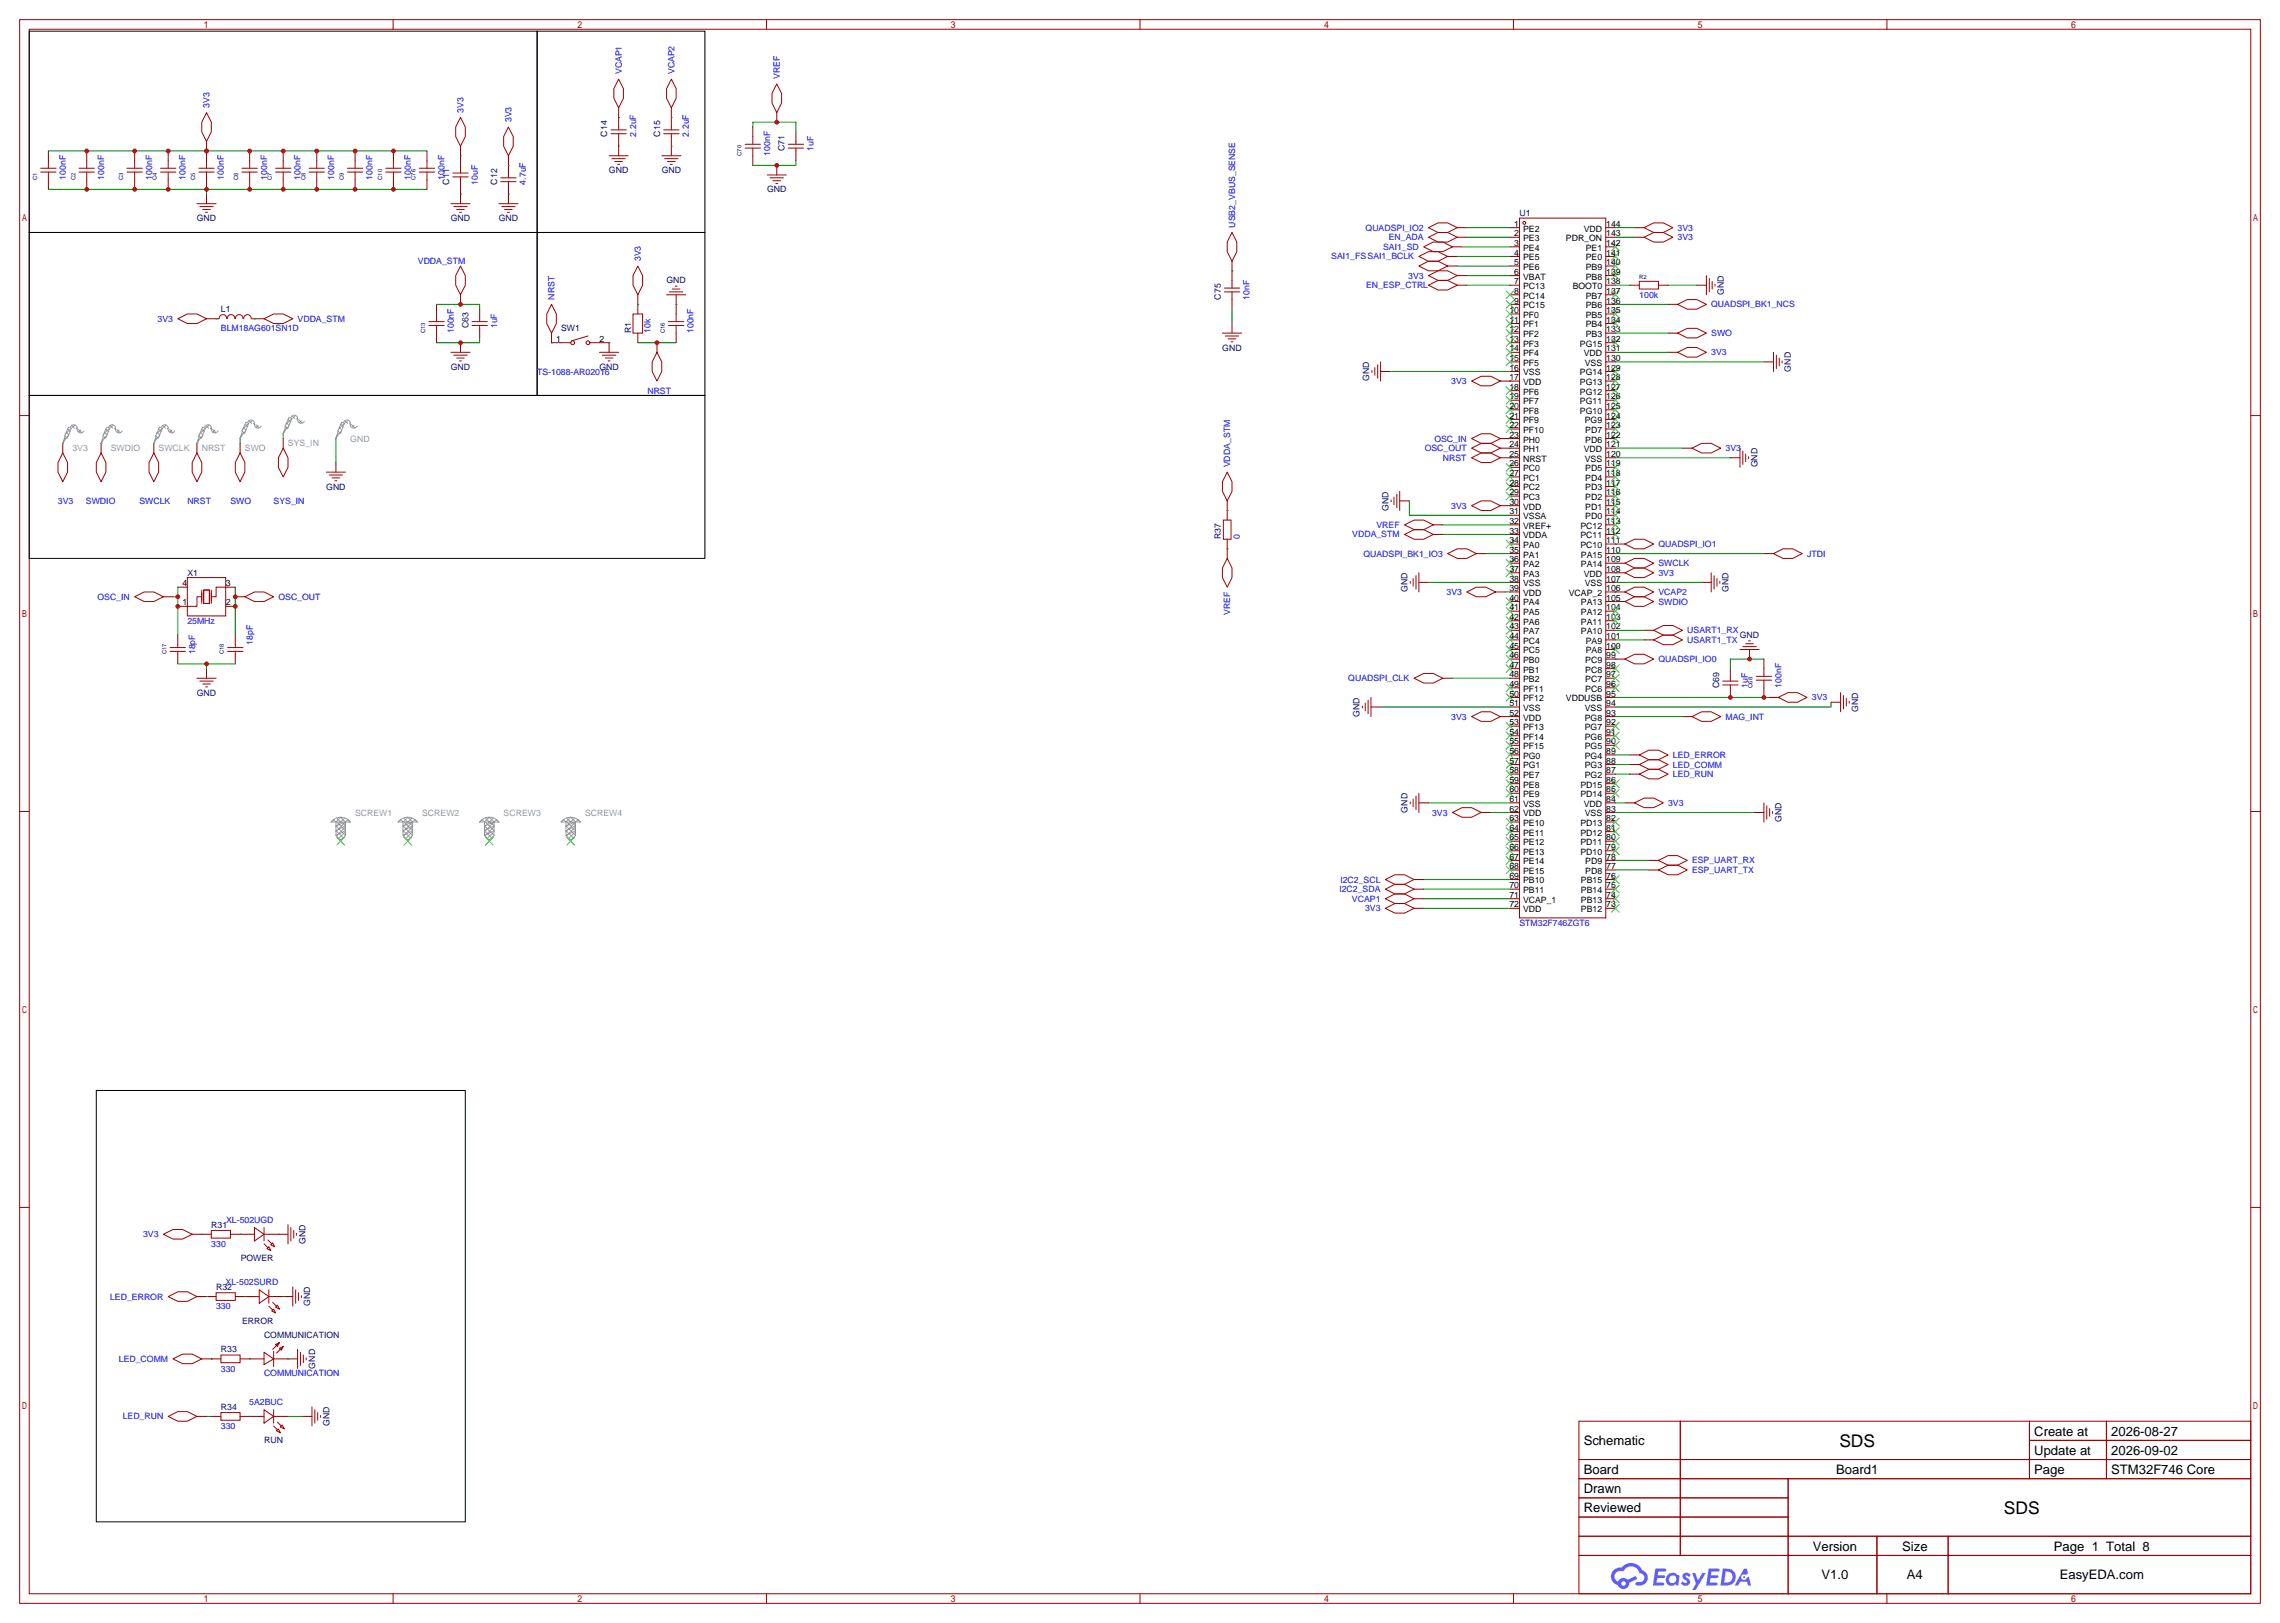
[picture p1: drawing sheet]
<svg xmlns="http://www.w3.org/2000/svg" width="604mm" height="430mm" viewBox="0 0 604 430" stroke-linecap="round" stroke-linejoin="round" font-family="sans-serif">
<defs><g id="words">
<g font-size="4.6">
<text x="487.5" y="383.5">SDS</text>
<text x="531.1" y="401.3">SDS</text>
</g>
<g font-size="3.5">
<text x="419.7" y="382.9">Schematic</text>
<text x="539.1" y="380.4">Create at</text>
<text x="559.5" y="380.4">2026-08-27</text>
<text x="539.1" y="385.4">Update at</text>
<text x="559.5" y="385.4">2026-09-02</text>
<text x="419.7" y="390.5">Board</text>
<text x="419.7" y="395.6">Drawn</text>
<text x="486.6" y="390.5">Board1</text>
<text x="539.1" y="390.5">Page</text>
<text x="559.5" y="390.5">STM32F746 Core</text>
<text x="419.7" y="400.7">Reviewed</text>
<text x="480.4" y="410.8">Version</text>
<text x="504.1" y="410.8">Size</text>
<text x="544.3" y="410.8">Page 1 Total 8</text>
<text x="482.7" y="418.5">V1.0</text>
<text x="505.4" y="418.5">A4</text>
<text x="545.9" y="418.5">EasyEDA.com</text>
</g>
<g font-size="2.3" fill="#00f">
<text x="164.8" y="19.7" transform="rotate(-90 164.8 19.7)">VCAP1</text>
<text x="178.7" y="19.7" transform="rotate(-90 178.7 19.7)">VCAP2</text>
<text x="206.7" y="21" transform="rotate(-90 206.7 21)">VREF</text>
<text x="55.5" y="28.6" transform="rotate(-90 55.5 28.6)">3V3</text>
<text x="122.9" y="29.8" transform="rotate(-90 122.9 29.8)">3V3</text>
<text x="135.6" y="32.4" transform="rotate(-90 135.6 32.4)">3V3</text>
<text x="168.6" y="36.2" transform="rotate(-90 168.6 36.2)">2.2uF</text>
<text x="182.5" y="36.2" transform="rotate(-90 182.5 36.2)">2.2uF</text>
<text x="204.1" y="41.3" transform="rotate(-90 204.1 41.3)">100nF</text>
<text x="215.6" y="40" transform="rotate(-90 215.6 40)">1uF</text>
<text x="17.4" y="47.6" transform="rotate(-90 17.4 47.6)">100nF</text>
<text x="27.6" y="47.6" transform="rotate(-90 27.6 47.6)">100nF</text>
<text x="40.3" y="47.6" transform="rotate(-90 40.3 47.6)">100nF</text>
<text x="49.2" y="47.6" transform="rotate(-90 49.2 47.6)">100nF</text>
<text x="59.4" y="47.6" transform="rotate(-90 59.4 47.6)">100nF</text>
<text x="70.8" y="47.6" transform="rotate(-90 70.8 47.6)">100nF</text>
<text x="79.7" y="47.6" transform="rotate(-90 79.7 47.6)">100nF</text>
<text x="88.6" y="47.6" transform="rotate(-90 88.6 47.6)">100nF</text>
<text x="98.7" y="47.6" transform="rotate(-90 98.7 47.6)">100nF</text>
<text x="108.9" y="47.6" transform="rotate(-90 108.9 47.6)">100nF</text>
<text x="117.8" y="47.6" transform="rotate(-90 117.8 47.6)">100nF</text>
<text x="126.7" y="48.9" transform="rotate(-90 126.7 48.9)">10uF</text>
<text x="139.4" y="48.9" transform="rotate(-90 139.4 48.9)">4.7uF</text>
<text x="327.3" y="60.3" transform="rotate(-90 327.3 60.3)">USB2_VBUS_SENSE</text>
<text x="361.9" y="61.1">QUADSPI_IO2</text>
<text x="368.1" y="63.7">EN_ADA</text>
<text x="444.6" y="61.1">3V3</text>
<text x="444.6" y="63.7">3V3</text>
<text x="110.7" y="70">VDDA_STM</text>
<text x="169.8" y="69.2" transform="rotate(-90 169.8 69.2)">3V3</text>
<text x="352.8" y="68.8">SAI1_FSSAI1_BCLK</text>
<text x="366.6" y="66.2">SAI1_SD</text>
<text x="362.1" y="76.4">EN_ESP_CTRL</text>
<text x="373.2" y="73.8">3V3</text>
<text x="147" y="79.4" transform="rotate(-90 147 79.4)">NRST</text>
<text x="331.1" y="79.4" transform="rotate(-90 331.1 79.4)">10nF</text>
<text x="434.5" y="78.9">100k</text>
<text x="453.5" y="81.5">QUADSPI_BK1_NCS</text>
<text x="41.7" y="85.3">3V3</text>
<text x="58.5" y="87.8">BLM18AG601SN1D</text>
<text x="78.9" y="85.3">VDDA_STM</text>
<text x="120.3" y="88.3" transform="rotate(-90 120.3 88.3)">100nF</text>
<text x="131.7" y="87" transform="rotate(-90 131.7 87)">1uF</text>
<text x="172.4" y="88.3" transform="rotate(-90 172.4 88.3)">10k</text>
<text x="183.8" y="88.3" transform="rotate(-90 183.8 88.3)">100nF</text>
<text x="453.5" y="89.1">SWO</text>
<text x="453.5" y="94.2">3V3</text>
<text x="142.4" y="99.2">TS-1088-AR02016</text>
<text x="384.6" y="101.8">3V3</text>
<text x="171.6" y="104.3">NRST</text>
<text x="377.6" y="119.6">OSC_OUT</text>
<text x="380.1" y="117">OSC_IN</text>
<text x="457.3" y="119.6">3V3</text>
<text x="326.1" y="123.8" transform="rotate(-90 326.1 123.8)">VDDA_STM</text>
<text x="382.4" y="122.1">NRST</text>
<text x="15.4" y="133.5">3V3</text>
<text x="22.8" y="133.5">SWDIO</text>
<text x="37" y="133.5">SWCLK</text>
<text x="49.7" y="133.5">NRST</text>
<text x="61.1" y="133.5">SWO</text>
<text x="72.5" y="133.5">SYS_IN</text>
<text x="384.6" y="134.8">3V3</text>
<text x="328.6" y="142.9" transform="rotate(-90 328.6 142.9)">0</text>
<text x="358.4" y="142.4">VDDA_STM</text>
<text x="364.8" y="139.9">VREF</text>
<text x="361.4" y="147.5">QUADSPI_BK1_IO3</text>
<text x="439.5" y="145">QUADSPI_IO1</text>
<text x="478.9" y="147.5">JTDI</text>
<text x="439.5" y="152.6">3V3</text>
<text x="439.5" y="150">SWCLK</text>
<text x="25.8" y="158.9">OSC_IN</text>
<text x="73.8" y="158.9">OSC_OUT</text>
<text x="383.4" y="157.7">3V3</text>
<text x="439.5" y="157.7">VCAP2</text>
<text x="439.5" y="160.2">SWDIO</text>
<text x="49.7" y="165.3">25MHz</text>
<text x="326.1" y="163" transform="rotate(-90 326.1 163)">VREF</text>
<text x="447.2" y="167.8">USART1_RX</text>
<text x="51.7" y="173.4" transform="rotate(-90 51.7 173.4)">18pF</text>
<text x="67" y="170.8" transform="rotate(-90 67 170.8)">18pF</text>
<text x="447.2" y="170.4">USART1_TX</text>
<text x="439.5" y="175.4">QUADSPI_IO0</text>
<text x="357.3" y="180.5">QUADSPI_CLK</text>
<text x="463.2" y="182.2" transform="rotate(-90 463.2 182.2)">1uF</text>
<text x="472.1" y="182.2" transform="rotate(-90 472.1 182.2)">100nF</text>
<text x="480.2" y="185.6">3V3</text>
<text x="384.6" y="190.7">3V3</text>
<text x="457.3" y="190.7">MAG_INT</text>
<text x="443.4" y="203.4">LED_COMM</text>
<text x="443.4" y="200.8">LED_ERROR</text>
<text x="443.4" y="205.9">LED_RUN</text>
<text x="442.1" y="213.5">3V3</text>
<text x="379.6" y="216.1">3V3</text>
<text x="355.2" y="233.9">I2C2_SCL</text>
<text x="448.4" y="231.3">ESP_UART_TX</text>
<text x="448.4" y="228.8">ESP_UART_RX</text>
<text x="355" y="236.4">I2C2_SDA</text>
<text x="358.3" y="238.9">VCAP1</text>
<text x="361.8" y="241.5">3V3</text>
<text x="402.7" y="245.3">STM32F746ZGT6</text>
<text x="37.9" y="327.8">3V3</text>
<text x="59.9" y="324">XL-502UGD</text>
<text x="56" y="330.4">330</text>
<text x="59.8" y="340.5">XL-502SURD</text>
<text x="29.2" y="344.3">LED_ERROR</text>
<text x="57.3" y="346.9">330</text>
<text x="31.5" y="360.9">LED_COMM</text>
<text x="58.5" y="363.4">330</text>
<text x="70" y="364.7">COMMUNICATION</text>
<text x="32.5" y="376.1">LED_RUN</text>
<text x="66.1" y="372.3">5A2BUC</text>
<text x="58.5" y="378.6">330</text>
</g>
<g font-size="2.3" fill="#000080">
<text x="161" y="36.2" transform="rotate(-90 161 36.2)">C14</text>
<text x="174.9" y="36.2" transform="rotate(-90 174.9 36.2)">C15</text>
<text x="207.9" y="40" transform="rotate(-90 207.9 40)">C71</text>
<text x="161.4" y="45.9">GND</text>
<text x="175.4" y="45.9">GND</text>
<text x="119" y="48.9" transform="rotate(-90 119 48.9)">C11</text>
<text x="131.7" y="48.9" transform="rotate(-90 131.7 48.9)">C12</text>
<text x="203.3" y="51">GND</text>
<text x="52.2" y="58.6">GND</text>
<text x="119.5" y="58.6">GND</text>
<text x="132.2" y="58.6">GND</text>
<text x="402.7" y="57.3">U1</text>
<text x="176.6" y="75.1">GND</text>
<text x="58.5" y="82.7">L1</text>
<text x="323.5" y="79.4" transform="rotate(-90 323.5 79.4)">C75</text>
<text x="456.9" y="78.1" transform="rotate(-90 456.9 78.1)">GND</text>
<text x="124.1" y="87" transform="rotate(-90 124.1 87)">C63</text>
<text x="148.7" y="87.8">SW1</text>
<text x="167.3" y="88.3" transform="rotate(-90 167.3 88.3)">R1</text>
<text x="324" y="92.9">GND</text>
<text x="119.5" y="98">GND</text>
<text x="158.9" y="98">GND</text>
<text x="362.9" y="101" transform="rotate(-90 362.9 101)">GND</text>
<text x="474.6" y="98.4" transform="rotate(-90 474.6 98.4)">GND</text>
<text x="465.8" y="123.8" transform="rotate(-90 465.8 123.8)">GND</text>
<text x="86.5" y="129.7">GND</text>
<text x="368" y="135.3" transform="rotate(-90 368 135.3)">GND</text>
<text x="323.5" y="142.9" transform="rotate(-90 323.5 142.9)">R37</text>
<text x="49.7" y="152.6">X1</text>
<text x="373" y="156.9" transform="rotate(-90 373 156.9)">GND</text>
<text x="458.1" y="156.9" transform="rotate(-90 458.1 156.9)">GND</text>
<text x="461.1" y="169.1">GND</text>
<text x="52.2" y="184.3">GND</text>
<text x="455.6" y="182.2" transform="rotate(-90 455.6 182.2)">C69</text>
<text x="360.3" y="189.9" transform="rotate(-90 360.3 189.9)">GND</text>
<text x="492.4" y="188.6" transform="rotate(-90 492.4 188.6)">GND</text>
<text x="373" y="215.3" transform="rotate(-90 373 215.3)">GND</text>
<text x="472.1" y="217.8" transform="rotate(-90 472.1 217.8)">GND</text>
<text x="56" y="325.3">R31</text>
<text x="80.9" y="329.6" transform="rotate(-90 80.9 329.6)">GND</text>
<text x="63.8" y="334.2">POWER</text>
<text x="57.3" y="341.8">R32</text>
<text x="82.2" y="346.1" transform="rotate(-90 82.2 346.1)">GND</text>
<text x="64.2" y="350.7">ERROR</text>
<text x="58.5" y="358.3">R33</text>
<text x="70" y="354.5">COMMUNICATION</text>
<text x="83.5" y="362.6" transform="rotate(-90 83.5 362.6)">GND</text>
<text x="58.5" y="373.6">R34</text>
<text x="87.3" y="377.8" transform="rotate(-90 87.3 377.8)">GND</text>
<text x="70.1" y="382.4">RUN</text>
</g>
<g font-size="2.3">
<text x="401.3" y="60.1">1</text>
<text x="401.3" y="62.6">2</text>
<text x="401.3" y="65.2">3</text>
<text x="403.7" y="61.4">PE2</text>
<text x="403.7" y="63.9">PE3</text>
<text x="415" y="63.9">PDR_ON</text>
<text x="419.8" y="61.4">VDD</text>
<text x="425.7" y="65.2">142</text>
<text x="425.7" y="62.6">143</text>
<text x="425.7" y="60.1">144</text>
<text x="401.3" y="67.7">4</text>
<text x="401.3" y="70.3">5</text>
<text x="403.7" y="66.4">PE4</text>
<text x="403.7" y="69">PE5</text>
<text x="403.7" y="71.5">PE6</text>
<text x="420.3" y="71.5">PB9</text>
<text x="420.3" y="69">PE0</text>
<text x="420.3" y="66.4">PE1</text>
<text x="425.7" y="70.3">140</text>
<text x="425.7" y="67.7">141</text>
<text x="401.3" y="72.8">6</text>
<text x="401.3" y="75.3">7</text>
<text x="401.3" y="77.9">8</text>
<text x="403.7" y="74.1">VBAT</text>
<text x="403.7" y="76.6">PC13</text>
<text x="416.8" y="76.6">BOOT0</text>
<text x="420.3" y="74.1">PB8</text>
<text x="425.7" y="77.9">137</text>
<text x="425.7" y="75.3">138</text>
<text x="425.7" y="72.8">139</text>
<text x="400" y="83">10</text>
<text x="401.3" y="80.4">9</text>
<text x="403.7" y="79.1">PC14</text>
<text x="403.7" y="81.7">PC15</text>
<text x="420.3" y="81.7">PB6</text>
<text x="420.3" y="79.1">PB7</text>
<text x="425.7" y="83">135</text>
<text x="425.7" y="80.4">136</text>
<text x="400" y="85.5">11</text>
<text x="400" y="88">12</text>
<text x="403.7" y="84.2">PF0</text>
<text x="403.7" y="86.8">PF1</text>
<text x="403.7" y="89.3">PF2</text>
<text x="420.3" y="89.3">PB3</text>
<text x="420.3" y="86.8">PB4</text>
<text x="420.3" y="84.2">PB5</text>
<text x="425.7" y="88">133</text>
<text x="425.7" y="85.5">134</text>
<text x="147.4" y="90.6">1</text>
<text x="158.9" y="90.6">2</text>
<text x="400" y="90.6">13</text>
<text x="400" y="93.1">14</text>
<text x="400" y="95.7">15</text>
<text x="403.7" y="91.8">PF3</text>
<text x="403.7" y="94.4">PF4</text>
<text x="418.7" y="91.8">PG15</text>
<text x="419.8" y="94.4">VDD</text>
<text x="425.7" y="95.7">130</text>
<text x="425.7" y="93.1">131</text>
<text x="425.7" y="90.6">132</text>
<text x="400" y="98.2">16</text>
<text x="400" y="100.7">17</text>
<text x="403.7" y="96.9">PF5</text>
<text x="403.7" y="99.5">VSS</text>
<text x="418.7" y="99.5">PG14</text>
<text x="420" y="96.9">VSS</text>
<text x="425.7" y="100.7">128</text>
<text x="425.7" y="98.2">129</text>
<text x="400" y="103.3">18</text>
<text x="400" y="105.8">19</text>
<text x="403.7" y="102">VDD</text>
<text x="403.7" y="104.5">PF6</text>
<text x="403.7" y="107.1">PF7</text>
<text x="418.7" y="107.1">PG11</text>
<text x="418.7" y="104.5">PG12</text>
<text x="418.7" y="102">PG13</text>
<text x="425.7" y="105.8">126</text>
<text x="425.7" y="103.3">127</text>
<text x="400" y="108.4">20</text>
<text x="400" y="110.9">21</text>
<text x="400" y="113.4">22</text>
<text x="403.7" y="109.6">PF8</text>
<text x="403.7" y="112.2">PF9</text>
<text x="418.7" y="109.6">PG10</text>
<text x="420" y="112.2">PG9</text>
<text x="425.7" y="113.4">123</text>
<text x="425.7" y="110.9">124</text>
<text x="425.7" y="108.4">125</text>
<text x="400" y="116">23</text>
<text x="400" y="118.5">24</text>
<text x="403.7" y="114.7">PF10</text>
<text x="403.7" y="117.2">PH0</text>
<text x="403.7" y="119.8">PH1</text>
<text x="419.8" y="119.8">VDD</text>
<text x="420.1" y="117.2">PD6</text>
<text x="420.1" y="114.7">PD7</text>
<text x="425.7" y="118.5">121</text>
<text x="425.7" y="116">122</text>
<text x="400" y="121.1">25</text>
<text x="400" y="123.6">26</text>
<text x="403.7" y="122.3">NRST</text>
<text x="403.7" y="124.9">PC0</text>
<text x="420" y="122.3">VSS</text>
<text x="420.1" y="124.9">PD5</text>
<text x="425.7" y="123.6">119</text>
<text x="425.7" y="121.1">120</text>
<text x="400" y="126.1">27</text>
<text x="400" y="128.7">28</text>
<text x="400" y="131.2">29</text>
<text x="403.7" y="127.4">PC1</text>
<text x="403.7" y="129.9">PC2</text>
<text x="420.1" y="129.9">PD3</text>
<text x="420.1" y="127.4">PD4</text>
<text x="425.7" y="131.2">116</text>
<text x="425.7" y="128.7">117</text>
<text x="425.7" y="126.1">118</text>
<text x="400" y="133.8">30</text>
<text x="400" y="136.3">31</text>
<text x="403.7" y="132.5">PC3</text>
<text x="403.7" y="135">VDD</text>
<text x="403.7" y="137.6">VSSA</text>
<text x="420.1" y="137.6">PD0</text>
<text x="420.1" y="135">PD1</text>
<text x="420.1" y="132.5">PD2</text>
<text x="425.7" y="136.3">114</text>
<text x="425.7" y="133.8">115</text>
<text x="400" y="138.8">32</text>
<text x="400" y="141.4">33</text>
<text x="400" y="143.9">34</text>
<text x="403.7" y="140.1">VREF+</text>
<text x="403.7" y="142.6">VDDA</text>
<text x="418.9" y="142.6">PC11</text>
<text x="418.9" y="140.1">PC12</text>
<text x="425.7" y="143.9">111</text>
<text x="425.7" y="141.4">112</text>
<text x="425.7" y="138.8">113</text>
<text x="400" y="146.5">35</text>
<text x="400" y="149">36</text>
<text x="403.7" y="145.2">PA0</text>
<text x="403.7" y="147.7">PA1</text>
<text x="418.9" y="145.2">PC10</text>
<text x="419" y="147.7">PA15</text>
<text x="425.7" y="149">109</text>
<text x="425.7" y="146.5">110</text>
<text x="48.4" y="155.3">4</text>
<text x="59.8" y="155.3">3</text>
<text x="400" y="151.5">37</text>
<text x="400" y="154.1">38</text>
<text x="403.7" y="150.3">PA2</text>
<text x="403.7" y="152.8">PA3</text>
<text x="403.7" y="155.3">VSS</text>
<text x="419" y="150.3">PA14</text>
<text x="419.8" y="152.8">VDD</text>
<text x="420" y="155.3">VSS</text>
<text x="425.7" y="154.1">107</text>
<text x="425.7" y="151.5">108</text>
<text x="48.4" y="160.4">1</text>
<text x="59.8" y="160.4">2</text>
<text x="400" y="156.6">39</text>
<text x="400" y="159.2">40</text>
<text x="400" y="161.7">41</text>
<text x="403.7" y="157.9">VDD</text>
<text x="403.7" y="160.4">PA4</text>
<text x="415.8" y="157.9">VCAP_2</text>
<text x="419" y="160.4">PA13</text>
<text x="425.7" y="161.7">104</text>
<text x="425.7" y="159.2">105</text>
<text x="425.7" y="156.6">106</text>
<text x="400" y="164.2">42</text>
<text x="400" y="166.8">43</text>
<text x="403.7" y="163">PA5</text>
<text x="403.7" y="165.5">PA6</text>
<text x="419" y="165.5">PA11</text>
<text x="419" y="163">PA12</text>
<text x="425.7" y="166.8">102</text>
<text x="425.7" y="164.2">103</text>
<text x="400" y="169.3">44</text>
<text x="400" y="171.9">45</text>
<text x="403.7" y="168">PA7</text>
<text x="403.7" y="170.6">PC4</text>
<text x="403.7" y="173.1">PC5</text>
<text x="419" y="168">PA10</text>
<text x="420.3" y="173.1">PA8</text>
<text x="420.3" y="170.6">PA9</text>
<text x="425.7" y="171.9">100</text>
<text x="425.7" y="169.3">101</text>
<text x="400" y="174.4">46</text>
<text x="400" y="176.9">47</text>
<text x="400" y="179.5">48</text>
<text x="403.7" y="175.7">PB0</text>
<text x="403.7" y="178.2">PB1</text>
<text x="420.1" y="178.2">PC8</text>
<text x="420.1" y="175.7">PC9</text>
<text x="425.7" y="179.5">97</text>
<text x="425.7" y="176.9">98</text>
<text x="425.7" y="174.4">99</text>
<text x="400" y="182">49</text>
<text x="400" y="184.6">50</text>
<text x="403.7" y="180.7">PB2</text>
<text x="403.7" y="183.3">PF11</text>
<text x="403.7" y="185.8">PF12</text>
<text x="415" y="185.8">VDDUSB</text>
<text x="420.1" y="183.3">PC6</text>
<text x="420.1" y="180.7">PC7</text>
<text x="425.7" y="184.6">95</text>
<text x="425.7" y="182">96</text>
<text x="400" y="187.1">51</text>
<text x="400" y="189.6">52</text>
<text x="403.7" y="188.4">VSS</text>
<text x="403.7" y="190.9">VDD</text>
<text x="420" y="190.9">PG8</text>
<text x="420" y="188.4">VSS</text>
<text x="425.7" y="189.6">93</text>
<text x="425.7" y="187.1">94</text>
<text x="400" y="192.2">53</text>
<text x="400" y="194.7">54</text>
<text x="400" y="197.3">55</text>
<text x="403.7" y="193.4">PF13</text>
<text x="403.7" y="196">PF14</text>
<text x="420" y="196">PG6</text>
<text x="420" y="193.4">PG7</text>
<text x="425.7" y="197.3">90</text>
<text x="425.7" y="194.7">91</text>
<text x="425.7" y="192.2">92</text>
<text x="400" y="199.8">56</text>
<text x="400" y="202.3">57</text>
<text x="403.7" y="198.5">PF15</text>
<text x="403.7" y="201.1">PG0</text>
<text x="403.7" y="203.6">PG1</text>
<text x="420" y="203.6">PG3</text>
<text x="420" y="201.1">PG4</text>
<text x="420" y="198.5">PG5</text>
<text x="425.7" y="202.3">88</text>
<text x="425.7" y="199.8">89</text>
<text x="400" y="204.9">58</text>
<text x="400" y="207.4">59</text>
<text x="400" y="210">60</text>
<text x="403.7" y="206.1">PE7</text>
<text x="403.7" y="208.7">PE8</text>
<text x="418.9" y="208.7">PD15</text>
<text x="420" y="206.1">PG2</text>
<text x="425.7" y="210">85</text>
<text x="425.7" y="207.4">86</text>
<text x="425.7" y="204.9">87</text>
<text x="400" y="212.5">61</text>
<text x="400" y="215">62</text>
<text x="403.7" y="211.2">PE9</text>
<text x="403.7" y="213.8">VSS</text>
<text x="418.9" y="211.2">PD14</text>
<text x="419.8" y="213.8">VDD</text>
<text x="425.7" y="215">83</text>
<text x="425.7" y="212.5">84</text>
<text x="400" y="217.6">63</text>
<text x="400" y="220.1">64</text>
<text x="403.7" y="216.3">VDD</text>
<text x="403.7" y="218.8">PE10</text>
<text x="403.7" y="221.4">PE11</text>
<text x="418.9" y="221.4">PD12</text>
<text x="418.9" y="218.8">PD13</text>
<text x="420" y="216.3">VSS</text>
<text x="425.7" y="220.1">81</text>
<text x="425.7" y="217.6">82</text>
<text x="400" y="222.7">65</text>
<text x="400" y="225.2">66</text>
<text x="400" y="227.7">67</text>
<text x="403.7" y="223.9">PE12</text>
<text x="403.7" y="226.5">PE13</text>
<text x="418.9" y="226.5">PD10</text>
<text x="418.9" y="223.9">PD11</text>
<text x="425.7" y="227.7">78</text>
<text x="425.7" y="225.2">79</text>
<text x="425.7" y="222.7">80</text>
<text x="400" y="230.3">68</text>
<text x="400" y="232.8">69</text>
<text x="403.7" y="229">PE14</text>
<text x="403.7" y="231.5">PE15</text>
<text x="420.1" y="231.5">PD8</text>
<text x="420.1" y="229">PD9</text>
<text x="425.7" y="232.8">76</text>
<text x="425.7" y="230.3">77</text>
<text x="400" y="235.4">70</text>
<text x="400" y="237.9">71</text>
<text x="403.7" y="234.1">PB10</text>
<text x="403.7" y="236.6">PB11</text>
<text x="403.7" y="239.2">VCAP_1</text>
<text x="419" y="239.2">PB13</text>
<text x="419" y="236.6">PB14</text>
<text x="419" y="234.1">PB15</text>
<text x="425.7" y="237.9">74</text>
<text x="425.7" y="235.4">75</text>
<text x="400" y="240.4">72</text>
<text x="403.7" y="241.7">VDD</text>
<text x="419" y="241.7">PB12</text>
<text x="425.7" y="240.4">73</text>
</g>
<g font-size="2.3" fill="#999">
<text x="19.2" y="119.6">3V3</text>
<text x="29.3" y="119.6">SWDIO</text>
<text x="42" y="119.6">SWCLK</text>
<text x="53.5" y="119.6">NRST</text>
<text x="64.9" y="119.6">SWO</text>
<text x="76.3" y="118.3">SYS_IN</text>
<text x="92.8" y="117">GND</text>
<text x="94.1" y="216.1">SCREW1</text>
<text x="111.9" y="216.1">SCREW2</text>
<text x="133.5" y="216.1">SCREW3</text>
<text x="155.1" y="216.1">SCREW4</text>
</g>
<g font-size="1.6" fill="#000080">
<text x="196.5" y="41.3" transform="rotate(-90 196.5 41.3)">C70</text>
<text x="9.8" y="47.6" transform="rotate(-90 9.8 47.6)">C1</text>
<text x="20" y="47.6" transform="rotate(-90 20 47.6)">C2</text>
<text x="32.7" y="47.6" transform="rotate(-90 32.7 47.6)">C3</text>
<text x="41.6" y="47.6" transform="rotate(-90 41.6 47.6)">C4</text>
<text x="51.7" y="47.6" transform="rotate(-90 51.7 47.6)">C5</text>
<text x="63.2" y="47.6" transform="rotate(-90 63.2 47.6)">C6</text>
<text x="72.1" y="47.6" transform="rotate(-90 72.1 47.6)">C7</text>
<text x="80.9" y="47.6" transform="rotate(-90 80.9 47.6)">C8</text>
<text x="91.1" y="47.6" transform="rotate(-90 91.1 47.6)">C9</text>
<text x="101.3" y="47.6" transform="rotate(-90 101.3 47.6)">C10</text>
<text x="110.2" y="47.6" transform="rotate(-90 110.2 47.6)">C76</text>
<text x="434.5" y="73.8">R2</text>
<text x="112.7" y="88.3" transform="rotate(-90 112.7 88.3)">C13</text>
<text x="176.2" y="88.3" transform="rotate(-90 176.2 88.3)">C16</text>
<text x="44.1" y="173.4" transform="rotate(-90 44.1 173.4)">C17</text>
<text x="59.4" y="173.4" transform="rotate(-90 59.4 173.4)">C18</text>
<text x="464.5" y="182.2" transform="rotate(-90 464.5 182.2)">C68</text>
</g>
</g></defs>
<g fill="none" stroke="#a10000" stroke-width=".27">
<path d="M5.2 5.2h593.9v419.6h-593.9zM7.7 7.7h588.8v414.6h-588.8zM104.2 5.2v2.5M203.2 5.2v2.5M302.1 5.2v2.5M401.1 5.2v2.5M500.1 5.2v2.5M5.2 110.1h2.5M596.5 110.1h2.6M5.2 215h2.5M596.5 215h2.6M5.2 319.9h2.5"/>
<path d="M596.5 319.9h2.6M418.5 376.6h178v45.7h-178zM445.3 376.6v35.5M537.9 376.6v15.2M558.3 376.6v15.2M418.5 386.7h178M418.5 391.8h178M418.5 396.9h55.4M473.9 391.8v30.5M537.9 381.6h58.6M418.5 407h178M418.5 402h55.4"/>
<path d="M418.5 412.1h178M497.4 407v15.3M516.3 407v15.3M104.2 422.3v2.5M203.2 422.3v2.5M302.1 422.3v2.5M401.1 422.3v2.5M500.1 422.3v2.5"/>
</g>
<g fill="#5487ff">
<path d="M446.2 416.9a1.3 1.3 0 0 1 1.8 .3l-.4 .7a.47 .47 0 0 0-.3-.5 .47 .47 0 0 0-.6 .3l.2 .1a1.28 1.28 0 0 1 .7 2 1.53 1.53 0 0 1-2.2-.3l.6-.5 .8 .4a.31 .31 0 0 0 .3-.3 .31 .31 0 0 0-.3-.3 1.12 1.12 0 0 1-.6-1.9z"/>
<path d="M448.5 416.8h.8l.7 1.9 1.2-1.9h.9l-2.7 4.5h-.9l1-1.7z"/>
<path d="M438.7 415.6h2.5a.4 .4 0 0 1 .4 .4 .4 .4 0 0 1-.4 .4h-1.7l-.2 .9h1.7l.3 .4-.4 .4h-1.7l-.1 1.2h1.6a.39 .39 0 0 1 .4 .4 .39 .39 0 0 1-.4 .4h-2.6z"/>
<path d="M452.8 415.6h2.5a.4 .4 0 0 1 .4 .4 .4 .4 0 0 1-.4 .4h-1.7l-.1 .9h1.6l.3 .4-.4 .4h-1.7l-.1 1.2h1.6a.39 .39 0 0 1 .4 .4 .39 .39 0 0 1-.4 .4h-2.6z"/>
<path d="M462.2 415.6h.7l.4 1.4-.7 .3a.75 .75 0 0 0-1.1 .3 .75 .75 0 0 0 .5 1 .75 .75 0 0 0 1-.6l.5-.3 .6 2.4h-.8l-.3-1h-1.8l-.6 1h-.9z"/>
<path d="M456.6 415.6l-.6 4.5h1.4a2.27 2.27 0 0 0 2.6-2.3 2.27 2.27 0 0 0-2.7-2.2zM457.4 416.4a1.5 1.5 0 0 1 1.8 1.5 1.5 1.5 0 0 1-2 1.4h-.2z"/>
<path d="M442 417.2a1.6 1.6 0 0 0-.3 2.3 1.6 1.6 0 0 0 2.3 .2l.8 .4 .3-2.5-.2-.3h-.4a1.58 1.58 0 0 0-2.5-.1zM442.6 417.8a.99 .99 0 0 1 1.7 .5 .99 .99 0 0 1-1.4 1.1 .98 .98 0 0 1-.3-1.6z"/>
<path d="M427.7 416a2.37 2.37 0 0 0 1.1 4 1.54 1.54 0 0 0 1.8 1 1.54 1.54 0 0 0 1.2-1.6l2.2-1.1-.5-.8-2.1 1.1a1.57 1.57 0 0 0-2.6 .5 1.5 1.5 0 0 1-.7-2.1 1.5 1.5 0 0 1 2.1-.6 2.27 2.27 0 0 1 2.4-1.4 2.27 2.27 0 0 1 2 1.9 1.16 1.16 0 0 1 1.2 1.1 1.16 1.16 0 0 1-1.1 1.2h-.7a.47 .47 0 0 0-.6 .4 .47 .47 0 0 0 .5 .5 2.14 2.14 0 0 0 2.7-1.3 2.14 2.14 0 0 0-1.4-2.8 3.2 3.2 0 0 0-5.4-.7l-1.1 .1zM429.7 419.6a.6 .6 0 0 1 1.2 0 .6 .6 0 0 1-1.2 0z"/>
<circle cx="462.2" cy="417.9" r=".28"/>
</g>
<g fill="none" stroke="#a10000" stroke-width=".27">
<path d="M10.8 45.6h4.1M10.8 44.6h4.1M12.8 42.5v2.1M12.8 45.6v2M21 45.6h4M21 44.6h4M23 42.5v2.1M23 45.6v2M33.7 45.6h4M33.7 44.6h4M35.7 42.5v2.1M35.7 45.6v2"/>
<path d="M42.5 45.6h4.1M42.5 44.6h4.1M44.6 42.5v2.1M44.6 45.6v2M52.2 54h5.1M52.7 45.6h4.1M52.7 44.6h4.1M53 54.7h3.5M53.7 55.5h2.1M54.5 56.3h.5M54.7 42.5v2.1M54.7 45.6v2"/>
<path d="M64.1 45.6h4.1M64.1 44.6h4.1M66.2 42.5v2.1M66.2 45.6v2M73 45.6h4.1M73 44.6h4.1M75.1 42.5v2.1M75.1 45.6v2M81.9 45.6h4.1M81.9 44.6h4.1M83.9 42.5v2.1M83.9 45.6v2"/>
<path d="M92.1 45.6h4M92.1 44.6h4M94.1 42.5v2.1M94.1 45.6v2M102.2 45.6h4.1M102.2 44.6h4.1M104.3 42.5v2.1M104.3 45.6v2M120 46.9h4.1M120 45.8h4.1M122 43.8v2M122 46.9v2"/>
<path d="M132.7 48.1h4.1M132.7 47.1h4.1M134.7 46.4v.7M134.7 48.1v.8M402.7 57.8h22.9v185.4h-22.9zM363.6 98.2v.5M364.4 97.4v2M365.1 96.6v3.6M365.9 95.9v5.1M470 93.3v5.1M470.8 94.1v3.6M471.6 94.9v2"/>
<path d="M472.3 95.6v.5M461.1 118.7v5.1M461.9 119.5v3.6M462.7 120.3v2M463.4 121v.5M373.8 154.1v.5M374.5 153.3v2M375.3 152.5v3.6M376 151.8v5M453.5 151.8v5M454.3 152.5v3.6M455 153.3v2"/>
<path d="M455.8 154.1v.5M361.1 187.1v.5M361.8 186.3v2M362.6 185.5v3.6M363.3 184.8v5.1M487.8 183.5v5.1M488.6 184.3v3.5M489.3 185v2.1M490.1 185.8v.5M373.8 212.5v.5M374.5 211.7v2M375.3 210.9v3.6"/>
<path d="M376 210.2v5.1M467.5 212.7v5.1M468.2 213.5v3.5M469 214.2v2.1M469.8 215v.5"/>
<circle cx="404" cy="59.1" r=".38"/>
</g>
<g fill="none" stroke="#870000" stroke-width=".27">
<path d="M12.8 40v2.5M12.8 47.6v2.6M23 40v2.5M23 47.6v2.6M35.7 40v2.5M35.7 47.6v2.6M44.6 40v2.5M44.6 47.6v2.6M54.7 40v2.5M54.7 47.6v2.6M54.7 51.4v2.6M66.2 40v2.5"/>
<path d="M66.2 47.6v2.6M75.1 40v2.5M75.1 47.6v2.6M83.9 40v2.5M83.9 47.6v2.6M94.1 40v2.5M94.1 47.6v2.6M104.3 40v2.5M104.3 47.6v2.6M122 41.3v2.5M122 48.9v2.5M134.7 43.8v2.6"/>
<path d="M134.7 48.9v2.5M400.2 60.3h2.5M400.2 62.9h2.5M400.2 65.4h2.5M400.2 67.9h2.5M400.2 70.5h2.5M400.2 73h2.5M400.2 75.6h2.5M400.2 78.1h2.5M425.6 60.3h2.5M425.6 62.9h2.5M425.6 65.4h2.5"/>
<path d="M425.6 67.9h2.5M425.6 70.5h2.5M425.6 73h2.5M425.6 75.6h2.5M425.6 78.1h2.5M365.9 98.4h2.5M400.2 80.6h2.5M400.2 83.2h2.5M400.2 85.7h2.5M400.2 88.3h2.5M400.2 90.8h2.5M400.2 93.3h2.5"/>
<path d="M400.2 95.9h2.5M400.2 98.4h2.5M425.6 80.6h2.5M425.6 83.2h2.5M425.6 85.7h2.5M425.6 88.3h2.5M425.6 90.8h2.5M425.6 93.3h2.5M425.6 95.9h2.5M425.6 98.4h2.5M467.5 95.9h2.5M400.2 101h2.5"/>
<path d="M400.2 103.5h2.5M400.2 106h2.5M400.2 108.6h2.5M400.2 111.1h2.5M400.2 113.7h2.5M400.2 116.2h2.5M400.2 118.7h2.5M425.6 101h2.5M425.6 103.5h2.5M425.6 106h2.5M425.6 108.6h2.5M425.6 111.1h2.5"/>
<path d="M425.6 113.7h2.5M425.6 116.2h2.5M425.6 118.7h2.5M400.2 121.3h2.5M400.2 123.8h2.5M400.2 126.4h2.5M400.2 128.9h2.5M400.2 131.4h2.5M400.2 134h2.5M400.2 136.5h2.5M400.2 139.1h2.5M425.6 121.3h2.5"/>
<path d="M425.6 123.8h2.5M425.6 126.4h2.5M425.6 128.9h2.5M425.6 131.4h2.5M425.6 134h2.5M425.6 136.5h2.5M425.6 139.1h2.5M458.6 121.3h2.5M376 154.3h2.6M400.2 141.6h2.5M400.2 144.1h2.5M400.2 146.7h2.5"/>
<path d="M400.2 149.2h2.5M400.2 151.8h2.5M400.2 154.3h2.5M400.2 156.8h2.5M400.2 159.4h2.5M425.6 141.6h2.5M425.6 144.1h2.5M425.6 146.7h2.5M425.6 149.2h2.5M425.6 151.8h2.5M425.6 154.3h2.5M425.6 156.8h2.5"/>
<path d="M425.6 159.4h2.5M451 154.3h2.5M400.2 161.9h2.5M400.2 164.5h2.5M400.2 167h2.5M400.2 169.5h2.5M400.2 172.1h2.5M400.2 174.6h2.5M400.2 177.2h2.5M400.2 179.7h2.5M425.6 161.9h2.5M425.6 164.5h2.5"/>
<path d="M425.6 167h2.5M425.6 169.5h2.5M425.6 172.1h2.5M425.6 174.6h2.5M425.6 177.2h2.5M425.6 179.7h2.5M363.3 187.3h2.6M400.2 182.2h2.5M400.2 184.8h2.5M400.2 187.3h2.5M400.2 189.9h2.5M400.2 192.4h2.5"/>
<path d="M400.2 194.9h2.5M400.2 197.5h2.5M425.6 182.2h2.5M425.6 184.8h2.5M425.6 187.3h2.5M425.6 189.9h2.5M425.6 192.4h2.5M425.6 194.9h2.5M425.6 197.5h2.5M485.3 186.1h2.5M376 212.7h2.6M400.2 200h2.5"/>
<path d="M400.2 202.6h2.5M400.2 205.1h2.5M400.2 207.6h2.5M400.2 210.2h2.5M400.2 212.7h2.5M400.2 215.3h2.5M400.2 217.8h2.5M425.6 200h2.5M425.6 202.6h2.5M425.6 205.1h2.5M425.6 207.6h2.5M425.6 210.2h2.5"/>
<path d="M425.6 212.7h2.5M425.6 215.3h2.5M425.6 217.8h2.5M464.9 215.3h2.6M400.2 220.3h2.5M400.2 222.9h2.5M400.2 225.4h2.5M400.2 228h2.5M400.2 230.5h2.5M400.2 233h2.5M400.2 235.6h2.5M400.2 238.1h2.5"/>
<path d="M425.6 220.3h2.5M425.6 222.9h2.5M425.6 225.4h2.5M425.6 228h2.5M425.6 230.5h2.5M425.6 233h2.5M425.6 235.6h2.5M425.6 238.1h2.5M400.2 240.7h2.5M425.6 240.7h2.5"/>
</g>
<g fill="none" stroke="#3c3" stroke-width=".27">
<path d="M399.2 77.1l2 2M399.2 79.6l2 2.1M401.2 77.1l-2 2M401.2 79.6l-2 2.1M427.1 77.1l2 2M427.1 72l2 2M427.1 69.5l2 2M427.1 66.9l2 2.1M427.1 64.4l2 2M429.1 64.4l-2 2M429.1 66.9l-2 2.1M429.1 77.1l-2 2"/>
<path d="M429.1 72l-2 2M429.1 69.5l-2 2M399.2 82.2l2 2M399.2 84.7l2 2M399.2 87.2l2 2.1M399.2 89.8l2 2M399.2 92.3l2 2.1M399.2 94.9l2 2M401.2 82.2l-2 2M401.2 84.7l-2 2M401.2 87.2l-2 2.1M401.2 89.8l-2 2"/>
<path d="M401.2 92.3l-2 2.1M401.2 94.9l-2 2M427.1 99.9l2 2.1M427.1 97.4l2 2M427.1 89.8l2 2M427.1 84.7l2 2M427.1 82.2l2 2M429.1 82.2l-2 2M429.1 97.4l-2 2M429.1 99.9l-2 2.1M429.1 89.8l-2 2M429.1 84.7l-2 2"/>
<path d="M399.2 102.5l2 2M399.2 105l2 2.1M399.2 107.6l2 2M399.2 110.1l2 2M399.2 112.6l2 2.1M401.2 102.5l-2 2M401.2 105l-2 2.1M401.2 107.6l-2 2M401.2 110.1l-2 2M401.2 112.6l-2 2.1M427.1 115.2l2 2M427.1 112.6l2 2.1"/>
<path d="M427.1 110.1l2 2M427.1 107.6l2 2M427.1 105l2 2.1M427.1 102.5l2 2M429.1 102.5l-2 2M429.1 115.2l-2 2M429.1 112.6l-2 2.1M429.1 110.1l-2 2M429.1 107.6l-2 2M429.1 105l-2 2.1M399.2 122.8l2 2M399.2 125.3l2 2.1"/>
<path d="M399.2 127.9l2 2M399.2 130.4l2 2.1M401.2 122.8l-2 2M401.2 125.3l-2 2.1M401.2 127.9l-2 2M401.2 130.4l-2 2.1M427.1 133l2 2M427.1 138l2 2.1M427.1 135.5l2 2M427.1 130.4l2 2.1M427.1 127.9l2 2M427.1 125.3l2 2.1"/>
<path d="M427.1 122.8l2 2M429.1 122.8l-2 2M429.1 130.4l-2 2.1M429.1 133l-2 2M429.1 138l-2 2.1M429.1 135.5l-2 2M429.1 127.9l-2 2M429.1 125.3l-2 2.1M399.2 143.1l2 2.1M399.2 148.2l2 2M399.2 150.7l2 2.1M399.2 158.4l2 2"/>
<path d="M401.2 143.1l-2 2.1M401.2 148.2l-2 2M401.2 150.7l-2 2.1M401.2 158.4l-2 2M427.1 140.6l2 2M429.1 140.6l-2 2M399.2 160.9l2 2M399.2 163.4l2 2.1M399.2 166l2 2M399.2 168.5l2 2.1M399.2 171.1l2 2M399.2 173.6l2 2"/>
<path d="M399.2 176.1l2 2.1M401.2 160.9l-2 2M401.2 163.4l-2 2.1M401.2 166l-2 2M401.2 168.5l-2 2.1M401.2 171.1l-2 2M401.2 173.6l-2 2M401.2 176.1l-2 2.1M427.1 178.7l2 2M427.1 176.1l2 2.1M427.1 171.1l2 2M427.1 163.4l2 2.1"/>
<path d="M427.1 160.9l2 2M429.1 163.4l-2 2.1M429.1 171.1l-2 2M429.1 176.1l-2 2.1M429.1 178.7l-2 2M429.1 160.9l-2 2M399.2 181.2l2 2.1M399.2 183.8l2 2M399.2 191.4l2 2M399.2 193.9l2 2.1M399.2 196.5l2 2M399.2 199l2 2"/>
<path d="M401.2 181.2l-2 2.1M401.2 183.8l-2 2M401.2 191.4l-2 2M401.2 193.9l-2 2.1M401.2 196.5l-2 2M401.2 199l-2 2M427.1 196.5l2 2M427.1 193.9l2 2.1M427.1 191.4l2 2M427.1 181.2l2 2.1M429.1 181.2l-2 2.1M429.1 191.4l-2 2"/>
<path d="M429.1 193.9l-2 2.1M429.1 196.5l-2 2M399.2 201.5l2 2.1M399.2 204.1l2 2M399.2 206.6l2 2.1M399.2 209.2l2 2M399.2 216.8l2 2M399.2 219.3l2 2.1M401.2 201.5l-2 2.1M401.2 204.1l-2 2M401.2 206.6l-2 2.1M401.2 209.2l-2 2"/>
<path d="M401.2 216.8l-2 2M401.2 219.3l-2 2.1M427.1 219.3l2 2.1M427.1 216.8l2 2M427.1 209.2l2 2M427.1 206.6l2 2.1M429.1 219.3l-2 2.1M429.1 216.8l-2 2M429.1 209.2l-2 2M429.1 206.6l-2 2.1M399.2 221.9l2 2M399.2 224.4l2 2"/>
<path d="M399.2 226.9l2 2.1M399.2 229.5l2 2M401.2 221.9l-2 2M401.2 224.4l-2 2M401.2 226.9l-2 2.1M401.2 229.5l-2 2M427.1 221.9l2 2M427.1 239.6l2 2.1M427.1 237.1l2 2M427.1 234.6l2 2M427.1 232l2 2.1M427.1 224.4l2 2"/>
<path d="M429.1 239.6l-2 2.1M429.1 237.1l-2 2M429.1 234.6l-2 2M429.1 232l-2 2.1M429.1 224.4l-2 2M429.1 221.9l-2 2"/>
</g>
<path d="M12.8 50.2h100.4M54.7 50.2v1.2M428.1 95.9h39.4M428.1 121.3h30.5M378.6 154.3h21.6M428.1 154.3h22.9M485.3 186.1v1.2h-57.2M378.6 212.7h21.6M428.1 215.3h36.8" fill="none" stroke="#008700" stroke-width=".27"/>
<g fill="#c00">
<circle cx="23" cy="50.2" r=".63"/>
<circle cx="35.7" cy="50.2" r=".63"/>
<circle cx="44.6" cy="50.2" r=".63"/>
<circle cx="54.7" cy="50.2" r=".63"/>
<circle cx="66.2" cy="50.2" r=".63"/>
<circle cx="75.1" cy="50.2" r=".63"/>
<circle cx="83.9" cy="50.2" r=".63"/>
<circle cx="94.1" cy="50.2" r=".63"/>
<circle cx="104.3" cy="50.2" r=".63"/>
</g>
<path d="M12.8 40h100.4" fill="none" stroke="#008700" stroke-width=".27"/>
<g fill="#c00">
<circle cx="23" cy="40" r=".63"/>
<circle cx="35.7" cy="40" r=".63"/>
<circle cx="44.6" cy="40" r=".63"/>
<circle cx="54.7" cy="40" r=".63"/>
<circle cx="66.2" cy="40" r=".63"/>
<circle cx="75.1" cy="40" r=".63"/>
<circle cx="83.9" cy="40" r=".63"/>
<circle cx="94.1" cy="40" r=".63"/>
<circle cx="104.3" cy="40" r=".63"/>
</g>
<path d="M54.7 37.5v2.5" fill="none" stroke="#870000" stroke-width=".27"/>
<circle cx="54.7" cy="40" r=".63" fill="#c00"/>
<g fill="none" stroke="#a10000" stroke-width=".27">
<path d="M54.7 29.8l1.3 2.6v2.5l-1.3 2.6-1.2-2.6v-2.5zM122 31.1l1.3 2.6v2.5l-1.3 2.5-1.2-2.5v-2.5zM134.7 33.7l1.3 2.5v2.5l-1.3 2.6-1.2-2.6v-2.5zM119.5 54h5.1M120.3 54.7h3.5M121 55.5h2.1M121.8 56.3h.5M132.2 54h5.1M133 54.7h3.5M133.7 55.5h2.1M134.5 56.3h.5M122 70.5l1.3 2.5v2.6l-1.3 2.5-1.2-2.5v-2.6z"/>
<path d="M435.7 60.3l2.6-1.2h2.5l2.6 1.2-2.6 1.3h-2.5zM47.1 84.5l2.6-1.3h2.5l2.5 1.3-2.5 1.2h-2.5zM58.1 84.4a1.01 1.01 0 0 1 1-1.1 1.01 1.01 0 0 1 1 1.1M60.2 84.4a1.01 1.01 0 0 1 1-1.1 1.01 1.01 0 0 1 1 1.1M62.4 84.4a1.01 1.01 0 0 1 1-1.1 1.01 1.01 0 0 1 1 1.1M64.6 84.4a1.01 1.01 0 0 1 1-1 1.01 1.01 0 0 1 1 1M70 84.5l2.5-1.3h2.6l2.5 1.3-2.5 1.2h-2.6zM113.7 86.2h4M113.7 85.2h4M115.7 83.2v2M115.7 86.2v2.1M444.6 93.3l2.6-1.2h2.5l2.5 1.2-2.5 1.3h-2.5z"/>
<path d="M390 101l2.6-1.3h2.5l2.5 1.3-2.5 1.2h-2.5zM448.4 118.7l2.6-1.2h2.5l2.6 1.2-2.6 1.3h-2.5zM390 134l2.6-1.3h2.5l2.5 1.3-2.5 1.3h-2.5zM388.7 156.8l2.6-1.2h2.5l2.6 1.2-2.6 1.3h-2.5zM430.7 151.8l2.5-1.3h2.5l2.6 1.3-2.6 1.2h-2.5zM390 189.9l2.6-1.3h2.5l2.5 1.3-2.5 1.2h-2.5zM384.9 215.3l2.6-1.3h2.5l2.6 1.3-2.6 1.2h-2.5zM433.2 212.7l2.5-1.2h2.6l2.5 1.2-2.5 1.3h-2.6zM367.2 240.7l2.5-1.3h2.5l2.6 1.3-2.6 1.2h-2.5z"/>
</g>
<g fill="none" stroke="#870000" stroke-width=".27">
<path d="M122 38.7v2.6M122 51.4v2.6M134.7 41.3v2.5M134.7 51.4v2.6M122 78.1v2.5M433.2 60.3h2.5M54.7 84.5h3.3M66.7 84.5h3.3M115.7 80.6v2.6M115.7 88.3v2.5M442.1 93.3h2.5M397.6 101h2.6"/>
<path d="M445.9 118.7h2.5M397.6 134h2.6M396.4 156.8h2.5M428.1 151.8h2.6M397.6 189.9h2.6M392.6 215.3h2.5M430.7 212.7h2.5M374.8 240.7h2.5"/>
</g>
<path d="M122 51.4h.1M122 41.3h.1M134.7 51.4h.1M134.7 43.8h.1M57.3 84.5h.1M67.4 84.5h.1M115.7 80.6h11.4v1.3M428.1 212.7h2.6" fill="none" stroke="#008700" stroke-width=".27"/>
<circle cx="122" cy="80.6" r=".63" fill="#c00"/>
<g fill="none" stroke="#870000" stroke-width=".27">
<path d="M164 28.6v5.1M164 36.2v5.1M177.9 28.6v5.1M177.9 36.2v5.1M169 78.1v5.1M146.2 88.3v2.5h2.5M158.9 90.8h2.5v2.5M169 88.3v2.5M174.1 90.8v2.5M179.2 80.6v2.6M179.2 88.3v2.5M379.9 139.1h2.5"/>
<path d="M428.1 156.8h2.6M374.8 238.1h2.5"/>
</g>
<g fill="none" stroke="#a10000" stroke-width=".27">
<path d="M161.9 35.4h4.1M161.9 34.4h4.1M164 21l1.2 2.5v2.5l-1.2 2.6-1.3-2.6v-2.5zM164 33.7v.7M164 35.4v.8M175.9 35.4h4.1M175.9 34.4h4.1M177.9 21l1.3 2.5v2.5l-1.3 2.6-1.2-2.6v-2.5zM177.9 33.7v.7M177.9 35.4v.8M161.4 41.3h5.1M162.2 42h3.5"/>
<path d="M162.9 42.8h2.1M163.7 43.6h.5M175.4 41.3h5.1M176.1 42h3.6M176.9 42.8h2M177.7 43.6h.5M169 70.5l1.3 2.5v2.6l-1.3 2.5-1.2-2.5v-2.6zM146.2 80.6l1.2 2.6v2.5l-1.2 2.6-1.3-2.6v-2.5zM148.7 90.8h2.6M155.8 89l-4.3 1.3M156.3 90.8h2.6M158.9 93.3h5.1"/>
<path d="M159.6 94.1h3.6M160.4 94.9h2M161.2 95.6h.5M167.8 83.2h2.5v5.1h-2.5zM174.1 93.3l1.3 2.6v2.5l-1.3 2.6-1.3-2.6v-2.5zM177.2 86.2h4M177.2 85.2h4M179.2 83.2v2M179.2 86.2v2.1M372.2 139.1l2.6-1.3h2.5l2.6 1.3-2.6 1.2h-2.5zM430.7 156.8l2.5-1.2h2.5l2.6 1.2-2.6 1.3h-2.5zM367.2 238.1l2.5-1.2h2.5l2.6 1.2-2.6 1.3h-2.5z"/>
<circle cx="151.8" cy="90.8" r=".51"/>
<circle cx="155.8" cy="90.8" r=".51"/>
</g>
<path d="M7.7 8.3h134.7v53.3h-134.7zM142.4 8.3h44.4v53.3h-44.4zM7.7 61.6h134.7v43.2h-134.7zM142.4 61.6h44.4v43.2h-44.4z" fill="none" stroke="#000" stroke-width=".27"/>
<path d="M164 31.1h.1M164 38.7h.1M177.9 31.1h.1M177.9 38.7h.1M146.2 90.8h.1M161.4 90.8h.1M169 80.6h.1M169 90.8h10.2" fill="none" stroke="#008700" stroke-width=".27"/>
<circle cx="174.1" cy="90.8" r=".63" fill="#c00"/>
<g fill="none" stroke="#870000" stroke-width=".27">
<path d="M431.9 75.6h2.6M439.5 75.6h2.6M449.7 75.6h2.5M442.1 88.3h2.5M16.6 117.5v2.5M26.8 117.5v2.5M40.8 117.5v2.5M52.2 117.5v2.5M63.6 117.5v2.5M75.1 116.2v2.5M89 122.6v2.5M397.6 121.3h2.6"/>
<path d="M43.3 158.1h2.5M47.1 155.6h2.6M59.8 155.6h2.6M428.1 159.4h2.6M428.1 149.2h2.6M47.1 160.7h2.6M47.1 168.3v2.5M47.1 173.4v2.5M59.8 160.7h2.6M62.4 168.3v2.5M62.4 173.4v2.5"/>
</g>
<g fill="none" stroke="#a10000" stroke-width=".27">
<path d="M434.5 74.5h5v2.1h-5zM452.2 73v5.1M453 73.8v3.5M453.8 74.5v2.1M454.5 75.3v.5M444.6 88.3l2.6-1.3h2.5l2.5 1.3-2.5 1.2h-2.5zM75.1 118.7l1.2 2.6v2.5l-1.2 2.6-1.3-2.6v-2.5zM16.6 120l1.3 2.6v2.5l-1.3 2.5-1.2-2.5v-2.5zM26.8 120l1.3 2.6v2.5l-1.3 2.5-1.3-2.5v-2.5zM40.8 120l1.2 2.6v2.5l-1.2 2.5-1.3-2.5v-2.5zM52.2 120l1.3 2.6v2.5l-1.3 2.5-1.3-2.5v-2.5zM63.6 120l1.3 2.6v2.5l-1.3 2.5-1.2-2.5v-2.5z"/>
<path d="M86.5 125.1h5.1M87.2 125.9h3.6M88 126.6h2M88.8 127.4h.5M390 121.3l2.6-1.3h2.5l2.5 1.3-2.5 1.3h-2.5zM35.7 158.1l2.5-1.3h2.6l2.5 1.3-2.5 1.3h-2.6zM49.7 153h10.1v10.2h-10.1zM53.2 158.1h-1v2.6h-2.5M53.5 156.3v3.6M54 156.3h1.5v3.6h-1.5zM56 156.3v3.6M59.8 155.6h-2.5v2.5h-1"/>
<path d="M430.7 159.4l2.5-1.3h2.5l2.6 1.3-2.6 1.3h-2.5zM430.7 149.2l2.5-1.2h2.5l2.6 1.2-2.6 1.3h-2.5zM45.1 172.6h4M45.1 171.6h4M47.1 170.8v.8M47.1 172.6v.8M60.3 172.6h4.1M60.3 171.6h4.1M62.4 170.8v.8M62.4 172.6v.8"/>
</g>
<g fill="none" stroke="#008700" stroke-width=".27">
<path d="M428.1 75.6h3.8M442.1 75.6h7.6M368.4 98.4h31.8M428.1 93.3h14M428.1 88.3h14M16.6 117.5h.1M26.8 117.5h.1M40.8 117.5h.1M52.2 117.5h.1M63.6 116.2v1.3M75.1 114.9v1.3M89 116.2v6.4"/>
<path d="M400.2 101h.1M428.1 118.7h17.8M400.2 121.3h.1M400.2 134h.1M45.8 158.1h1.3M47.1 155.6v12.7M428.1 156.8h.1M428.1 151.8h.1M428.1 159.4h.1M428.1 149.2h.1M365.9 187.3h34.3M400.2 189.9h.1"/>
<path d="M395.1 215.3h5.1M377.3 238.1h22.9M377.3 240.7h22.9"/>
</g>
<path d="M7.7 104.8h179.1v43.2h-179.1z" fill="none" stroke="#000" stroke-width=".27"/>
<g fill="#c00">
<circle cx="47.1" cy="158.1" r=".63"/>
<circle cx="47.1" cy="160.7" r=".63"/>
</g>
<path d="M62.4 158.1h2.5" fill="none" stroke="#870000" stroke-width=".27"/>
<path d="M64.9 158.1l2.5-1.3h2.6l2.5 1.3-2.5 1.3h-2.6z" fill="none" stroke="#a10000" stroke-width=".27"/>
<path d="M62.4 155.6v12.7" fill="none" stroke="#008700" stroke-width=".27"/>
<g fill="#c00">
<circle cx="62.4" cy="158.1" r=".63"/>
<circle cx="62.4" cy="160.7" r=".63"/>
</g>
<path d="M54.7 177.2v2.5" fill="none" stroke="#870000" stroke-width=".27"/>
<path d="M52.2 179.7h5.1M53 180.5h3.5M53.7 181.2h2.1M54.5 182h.5" fill="none" stroke="#a10000" stroke-width=".27"/>
<path d="M47.1 175.9h15.3M54.7 175.9v1.3" fill="none" stroke="#008700" stroke-width=".27"/>
<circle cx="54.7" cy="175.9" r=".63" fill="#c00"/>
<path d="M386.2 60.3h2.5M386.2 73h2.5M122 90.8v2.5M442.1 80.6h2.5M397.6 116.2h2.6M397.6 118.7h2.6M371 132.7h2.5M391.3 146.7h2.5M428.1 144.1h2.6M467.5 146.7h2.5M428.1 174.6h2.6" fill="none" stroke="#870000" stroke-width=".27"/>
<g fill="none" stroke="#a10000" stroke-width=".27">
<path d="M378.6 60.3l2.5-1.2h2.6l2.5 1.2-2.5 1.3h-2.6zM378.6 73l2.5-1.2h2.6l2.5 1.2-2.5 1.3h-2.6zM119.5 93.3h5.1M120.3 94.1h3.5M121 94.9h2.1M121.8 95.6h.5M444.6 80.6l2.6-1.2h2.5l2.5 1.2-2.5 1.3h-2.5zM390 116.2l2.6-1.3h2.5l2.5 1.3-2.5 1.3h-2.5zM390 118.7l2.6-1.2h2.5l2.5 1.2-2.5 1.3h-2.5zM368.7 132.5v.5M369.4 131.7v2M370.2 130.9v3.6"/>
<path d="M371 130.2v5.1M383.7 146.7l2.5-1.3h2.5l2.6 1.3-2.6 1.3h-2.5zM430.7 144.1l2.5-1.2h2.5l2.6 1.2-2.6 1.3h-2.5zM470 146.7l2.6-1.3h2.5l2.5 1.3-2.5 1.3h-2.5zM430.7 174.6l2.5-1.2h2.5l2.6 1.2-2.6 1.3h-2.5z"/>
</g>
<path d="M388.7 73h11.5M127.1 89.5v1.3h-11.4M400.2 116.2h.1M400.2 118.7h.1M373.5 132.7v3.8h26.7" fill="none" stroke="#008700" stroke-width=".27"/>
<circle cx="122" cy="90.8" r=".63" fill="#c00"/>
<g fill="none" stroke="#a10000" stroke-width=".27">
<path d="M376 70.5l2.6-1.3h2.5l2.6 1.3-2.6 1.3h-2.5zM376 67.9l2.6-1.2h2.5l2.6 1.2-2.6 1.3h-2.5zM377.3 65.4l2.6-1.3h2.5l2.5 1.3-2.5 1.3h-2.5zM378.6 62.9l2.5-1.3h2.6l2.5 1.3-2.5 1.2h-2.6zM125.1 86.2h4.1M125.1 85.2h4.1M127.1 84.5v.7M127.1 86.2v.8M374.8 179.7l2.5-1.3h2.6l2.5 1.3-2.5 1.3h-2.6zM448.4 189.9l2.6-1.3h2.5l2.6 1.3-2.6 1.2h-2.5zM465.5 180.2h4M471.3 184.8l2.5-1.3h2.6l2.5 1.3-2.5 1.3h-2.6z"/>
<path d="M434.5 205.1l2.5-1.3h2.5l2.6 1.3-2.6 1.3h-2.5zM434.5 202.6l2.5-1.3h2.5l2.6 1.3-2.6 1.2h-2.5zM434.5 200l2.5-1.2h2.5l2.6 1.2-2.6 1.3h-2.5zM367.2 233l2.5-1.2h2.5l2.6 1.2-2.6 1.3h-2.5zM367.2 235.6l2.5-1.3h2.5l2.6 1.3-2.6 1.3h-2.5zM439.5 230.5l2.6-1.3h2.5l2.6 1.3-2.6 1.3h-2.5zM439.5 228l2.6-1.3h2.5l2.6 1.3-2.6 1.2h-2.5zM43.3 327l2.5-1.2h2.6l2.5 1.2-2.5 1.3h-2.6zM56 326h5.1v2h-5.1zM66.2 327h1.2M67.4 325.2l2.6 1.8-2.6 1.8zM70 325.2v3.6"/>
<path d="M70 327h1.2M70 329.6l1 1M70.7 330.8l.5-.5 .6 1zM71 328.5l1 1.1M71.8 329.8l.5-.5 .5 1zM76.3 324.5v5.1M77.1 325.2v3.6M77.9 326v2M78.6 326.8v.5M44.6 343.5l2.5-1.2h2.6l2.5 1.2-2.5 1.3h-2.6zM57.3 342.5h5.1v2.1h-5.1zM58.5 359h5.1v2.1h-5.1z"/>
<path d="M67.4 343.5h1.3M68.7 341.8l2.5 1.7-2.5 1.8zM70 358.3l2.5 1.7-2.5 1.6zM71.2 346.1l1.1 1M71.2 343.5h1.3M71.2 341.8v3.5M72 347.3l.5-.5 .5 1.1zM72.3 345.1l1 1M72.5 358v4.1M73 346.3l.5-.5 .5 1zM73 356.2l1-.5-.5 1zM74 357.3l1.1-.6-.6 1.1z"/>
<path d="M74 355.7l-1.7 1.8M75.1 356.7l-1.8 1.8M77.6 341v5.1M78.4 341.8v3.5M78.9 357.5v5.1M79.1 342.5v2.1M79.6 358.3v3.5M79.9 343.3v.5M80.4 359v2.1M81.2 359.8v.5M44.6 375.3l2.5-1.3h2.6l2.5 1.3-2.5 1.3h-2.6zM45.8 360l2.6-1.2h2.5l2.6 1.2-2.6 1.3h-2.5z"/>
<path d="M58.5 374.3h5.1v2h-5.1zM68.7 375.3h1.3M70 373.5l2.5 1.8-2.5 1.8zM72.5 373.5v3.6M72.5 377.8l1 1M72.5 375.3h1.3M73.5 376.8l1 1M73.8 378.6l.5 1-1-.5zM74.3 378.1l.5-.5 .5 1zM82.7 372.7v5.1M83.4 373.5v3.6M84.2 374.3v2"/>
<path d="M85 375v.5"/>
</g>
<g fill="none" stroke="#870000" stroke-width=".27">
<path d="M383.7 70.5h2.5M383.7 67.9h2.5M384.9 65.4h2.6M386.2 62.9h2.5M127.1 81.9v2.6M127.1 87v2.5M382.4 179.7h2.5M445.9 189.9h2.5M467.5 182.2v2.6M468.8 184.8h2.5M431.9 205.1h2.6M431.9 202.6h2.6"/>
<path d="M431.9 200h2.6M374.8 233h2.5M374.8 235.6h2.5M437 230.5h2.5M437 228h2.5M50.9 327h5.1M61.1 327h5.1M71.2 327h5.1M52.2 343.5h5.1M62.4 343.5h5M72.5 343.5h5.1M52.2 375.3h2.5"/>
<path d="M53.5 360h5M56 375.3h2.5M63.6 360h6.4M63.6 375.3h5.1M72.5 360h6.4M73.8 375.3h2.5M80.1 375.3h2.6"/>
</g>
<g fill="none" stroke="#008700" stroke-width=".27">
<path d="M388.7 60.3h11.5M388.7 62.9h11.5M428.1 80.6h14M393.8 146.7h6.4M398.9 156.8h1.3M428.1 144.1h.1M384.9 179.7h15.3M428.1 174.6h.1M428.1 189.9h17.8M428.1 184.8h40.7M428.1 205.1h3.8M428.1 202.6h3.8"/>
<path d="M428.1 200h3.8M377.3 233h22.9M377.3 235.6h22.9M428.1 230.5h8.9M428.1 228h8.9M53.5 327h.1M63.6 327h.1M73.8 327h.1M54.7 343.5h.1M64.9 343.5h.1M75.1 343.5h.1M54.7 375.3h1.3"/>
<path d="M56 360h.1M66.2 360h.1M66.2 375.3h.1M76.3 360h.1M76.3 375.3h3.8"/>
</g>
<path d="M25.5 288.9h97.8v114.3h-97.8z" fill="none" stroke="#000" stroke-width=".27"/>
<circle cx="467.5" cy="184.8" r=".63" fill="#c00"/>
<path d="M465.5 179.2h4M467.5 177.2v2M456.6 181.5h4M456.6 180.5h4M467.5 180.2v2" fill="none" stroke="#a10000" stroke-width=".27"/>
<path d="M467.5 174.6v2.6M458.6 182.2v2.6" fill="none" stroke="#870000" stroke-width=".27"/>
<circle cx="458.6" cy="184.8" r=".63" fill="#c00"/>
<path d="M458.6 177.2v2.5M463.7 172.1v2.5" fill="none" stroke="#870000" stroke-width=".27"/>
<path d="M458.6 179.7v.8M461.1 172.1h5.1M461.9 171.3h3.6M462.7 170.6h2M463.4 169.8h.5M458.6 181.5v.7" fill="none" stroke="#a10000" stroke-width=".27"/>
<path d="M467.5 174.6h-8.9v2.6" fill="none" stroke="#008700" stroke-width=".27"/>
<circle cx="463.7" cy="174.6" r=".63" fill="#c00"/>
<path d="M199.5 33.7v2.5M205.9 29.8v2.6M210.9 34.9v2.6M199.5 41.3v2.5M210.9 40v2.5M179.2 78.1v2.5M325.2 132.7v5.1M325.2 142.9v5.1M379.9 141.6h2.5" fill="none" stroke="#870000" stroke-width=".27"/>
<g fill="none" stroke="#a10000" stroke-width=".27">
<path d="M197.5 39.2h4M197.5 38.2h4M199.5 36.2v2M199.5 39.2v2.1M205.9 22.2l1.2 2.6v2.5l-1.2 2.5-1.3-2.5v-2.5zM208.9 39.2h4.1M208.9 38.2h4.1M210.9 37.5v.7M210.9 39.2v.8M176.7 78.1h5M177.4 77.3h3.6M178.2 76.6h2"/>
<path d="M178.9 75.8h.6M324.2 137.8h2.1v5.1h-2.1zM325.2 125.1l1.3 2.5v2.6l-1.3 2.5-1.2-2.5v-2.6zM325.2 148l1.3 2.5v2.5l-1.3 2.6-1.2-2.6v-2.5zM372.2 141.6l2.6-1.3h2.5l2.6 1.3-2.6 1.3h-2.5z"/>
</g>
<path d="M199.5 33.7v-1.3h11.4v2.5M179.2 80.6h.1M325.2 135.3h.1M325.2 145.4h.1" fill="none" stroke="#008700" stroke-width=".27"/>
<circle cx="205.9" cy="32.4" r=".63" fill="#c00"/>
<path d="M205.9 43.8v2.6" fill="none" stroke="#870000" stroke-width=".27"/>
<path d="M203.3 46.4h5.1M204.1 47.1h3.5M204.9 47.9h2M205.6 48.6h.5" fill="none" stroke="#a10000" stroke-width=".27"/>
<path d="M210.9 42.5v1.3h-11.4" fill="none" stroke="#008700" stroke-width=".27"/>
<circle cx="205.9" cy="43.8" r=".63" fill="#c00"/>
<g fill="none" stroke="#008700" stroke-width=".27">
<path d="M326.5 71.8h.1M386.2 67.9h14M386.2 70.5h14M387.5 65.4h12.7M388.7 75.6h11.5M428.1 60.3h5.1M428.1 62.9h5.1M326.5 81.9v3.8M382.4 139.1h17.8M382.4 141.6h17.8M428.1 146.7h39.4M428.1 169.5h7.6"/>
<path d="M428.1 167h7.6"/>
</g>
<path d="M113.2 40v2.5M113.2 47.6v2.6M326.5 69.2v5.1M326.5 79.4v2.5M386.2 75.6h2.5M433.2 62.9h2.5M326.5 85.7v2.6M435.7 169.5h2.6M435.7 167h2.6" fill="none" stroke="#870000" stroke-width=".27"/>
<g fill="none" stroke="#a10000" stroke-width=".27">
<path d="M111.1 45.6h4.1M111.1 44.6h4.1M113.2 42.5v2.1M113.2 45.6v2M324.5 77.3h4M324.5 76.3h4M326.5 61.6l1.3 2.5v2.6l-1.3 2.5-1.3-2.5v-2.6zM326.5 74.3v2M326.5 77.3v2.1M378.6 75.6l2.5-1.3h2.6l2.5 1.3-2.5 1.2h-2.6zM435.7 62.9l2.6-1.3h2.5l2.6 1.3-2.6 1.2h-2.5zM324 88.3h5.1"/>
<path d="M324.7 89h3.6M325.5 89.8h2M326.3 90.6h.5M438.3 169.5l2.5-1.2h2.6l2.5 1.2-2.5 1.3h-2.6zM438.3 167l2.5-1.3h2.6l2.5 1.3-2.5 1.3h-2.6z"/>
</g>
<g fill="none" stroke="#999" stroke-width=".27">
<path d="M16.6 117.2v.3M17 116.5l.1 .2M17.1 115.4l.6 .6M17.5 114.6l.7 .6M17.9 113.7l.7 .6M18.1 115.5l-.7 .7M18.2 113.2l.7 .2-1 2.6-.5 .2-.8 1.3 .5-2.1zM18.7 113.2a.93 .93 0 0 1 1.1-.6 .93 .93 0 0 1 .6 1.1 .94 .94 0 0 0 .7 1 .94 .94 0 0 0 1.1-.5M18.9 113.4l-1.6 1.6M19 112.7l.7 .8M19.9 112.6l-.7 .7M20.4 113.3l-.2 .3"/>
<path d="M20.8 113.8l.9 .9M21.4 113.9l-.6 .6M26.8 117.2v.3M27.1 116.5l.2 .2M27.3 115.4l.6 .6M27.7 114.6l.7 .6M28.1 113.7l.6 .6M28.2 115.5l-.6 .7M28.3 113.2l.8 .2-1 2.6-.5 .2-.8 1.3 .5-2.1zM28.8 113.2a.93 .93 0 0 1 1.2-.6 .93 .93 0 0 1 .6 1.1 .94 .94 0 0 0 .7 1 .94 .94 0 0 0 1.1-.5M29.1 113.4l-1.6 1.6M29.2 112.7l.7 .8"/>
<path d="M30 112.6l-.6 .7M30.6 113.3l-.3 .3M30.9 113.8l.9 .9M31.6 113.9l-.6 .6M40.8 117.2v.3M41.1 116.5l.1 .2M41.3 115.4l.6 .6M41.7 114.6l.6 .6M42.1 113.7l.6 .6M42.2 115.5l-.7 .7M42.3 113.2l.8 .2-1.1 2.6-.5 .2-.7 1.3 .5-2.1zM42.8 113.2a.93 .93 0 0 1 1.1-.6 .93 .93 0 0 1 .7 1.1 .94 .94 0 0 0 .7 1 .94 .94 0 0 0 1.1-.5"/>
<path d="M43.1 113.4l-1.6 1.6M43.1 112.7l.8 .8M44 112.6l-.7 .7M44.6 113.3l-.3 .3M44.9 113.8l.9 .9M45.6 113.9l-.6 .6M52.2 117.2v.3M52.5 116.5l.2 .2M52.7 115.4l.6 .6M53.1 114.6l.7 .6M53.5 113.7l.6 .6M53.6 115.5l-.6 .7"/>
<path d="M53.7 113.2l.8 .2-1 2.6-.5 .2-.8 1.3 .5-2.1zM54.2 113.2a.93 .93 0 0 1 1.2-.6 .93 .93 0 0 1 .6 1.1 .94 .94 0 0 0 .7 1 .94 .94 0 0 0 1.1-.5M54.5 113.4l-1.6 1.6M54.6 112.7l.7 .8M55.4 112.6l-.6 .7M56 113.3l-.3 .3M56.3 113.8l.9 .9M57 113.9l-.6 .6M63.6 116v.2M63.9 115.3l.2 .1M64.1 114.2l.6 .6M64.5 113.3l.7 .7"/>
<path d="M64.9 112.4l.6 .6M65.1 114.3l-.7 .6M65.2 111.9l.7 .2-1 2.6-.5 .2-.8 1.3 .5-2zM65.7 111.9a.93 .93 0 0 1 1.1-.6 .93 .93 0 0 1 .6 1.1 .94 .94 0 0 0 .7 1 .94 .94 0 0 0 1.1-.5M65.9 112.1l-1.6 1.6M66 111.5l.7 .7M66.9 111.4l-.7 .6M67.4 112l-.2 .3M67.8 112.5l.9 .9M68.4 112.7l-.6 .6M75.1 114.7v.2M75.4 114l.1 .1"/>
<path d="M75.6 112.9l.6 .6M76 112l.6 .7M76.3 111.1l.7 .7M76.5 113l-.7 .7M76.6 110.6l.7 .3-1 2.5-.5 .3-.7 1.2 .5-2zM77.1 110.6a.93 .93 0 0 1 1.1-.5 .93 .93 0 0 1 .7 1 .94 .94 0 0 0 .6 1 .94 .94 0 0 0 1.1-.5M77.3 110.9l-1.5 1.5M77.4 110.2l.8 .7M78.3 110.1l-.7 .7M78.9 110.8l-.3 .2M79.2 111.2l.9 .9M79.9 111.4l-.6 .6"/>
<path d="M89 116v.2M89.3 115.3l.2 .1M89.5 114.2l.6 .6M89.9 113.3l.7 .7M90.3 112.4l.6 .6M90.5 114.3l-.7 .6M90.6 111.9l.7 .2-1 2.6-.5 .2-.8 1.3 .5-2zM91.1 111.9a.93 .93 0 0 1 1.1-.6 .93 .93 0 0 1 .6 1.1 .94 .94 0 0 0 .7 1 .94 .94 0 0 0 1.1-.5M91.3 112.1l-1.6 1.6M91.4 111.5l.7 .7M92.3 111.4l-.7 .6M92.8 112l-.2 .3"/>
<path d="M93.2 112.5l.9 .9M93.8 112.7l-.6 .6M87.8 217.8a3.2 3.2 0 0 1 5 0M87.8 217.8h5M87.8 217.8l.6-.6 .6 .6M89 217.8v3.6l1.3 1.2 1.3-1.2v-3.6M89 217.8l1.3-1.3 1.3 1.3M89.2 216.7l1.1 1.1M89.3 217.8l2.3 2.3-2.6 1.3M90.6 217.8l1 1-2.6 1.3 1.9 1.9M91.4 216.7l-2.4 2.4M91.6 217.8l-2.6 1 2.6 2.6"/>
<path d="M91.6 219.1l-2.4 2.4M92.8 217.8l-.6-.6-3.2 3.1M105.5 217.8a3.2 3.2 0 0 1 5.1 0M105.5 217.8h5.1M105.5 217.8l.7-.6 .6 .6M106.8 217.8v3.6l1.3 1.2 1.2-1.2v-3.6M106.8 217.8l1.3-1.3 1.2 1.3M107 216.7l1.1 1.1M107.1 217.8l2.2 2.3-2.5 1.3M108.3 217.8l1 1-2.5 1.3 1.9 1.9M109.2 216.7l-2.4 2.4M109.3 217.8l-2.5 1 2.5 2.6"/>
<path d="M109.3 219.1l-2.4 2.4M110.6 217.8l-.6-.6-3.2 3.1M127.1 217.8a3.2 3.2 0 0 1 5.1 0M127.1 217.8h5.1M127.1 217.8l.7-.6 .6 .6M128.4 217.8v3.6l1.3 1.2 1.2-1.2v-3.6M128.4 217.8l1.3-1.3 1.2 1.3M128.6 216.7l1.1 1.1M128.7 217.8l2.2 2.3-2.5 1.3M129.9 217.8l1 1-2.5 1.3 1.9 1.9M130.7 216.7l-2.3 2.4M130.9 217.8l-2.5 1 2.5 2.6"/>
<path d="M130.9 219.1l-2.4 2.4M132.2 217.8l-.6-.6-3.2 3.1M148.7 217.8a3.2 3.2 0 0 1 5.1 0M148.7 217.8h5.1M148.7 217.8l.7-.6 .6 .6M150 217.8v3.6l1.3 1.2 1.2-1.2v-3.6M150 217.8l1.3-1.3 1.2 1.3M150.2 216.7l1.1 1.1M150.2 217.8l2.3 2.3-2.5 1.3M151.5 217.8l1 1-2.5 1.3 1.9 1.9M152.3 216.7l-2.3 2.4M152.5 217.8l-2.5 1 2.5 2.6"/>
<path d="M152.5 219.1l-2.4 2.4M153.8 217.8l-.6-.6-3.2 3.1M90.3 222.4v.5M91.6 220.3l-1.8 1.8M108.1 222.4v.5M109.3 220.3l-1.7 1.8M129.7 222.4v.5M130.9 220.3l-1.7 1.8M151.3 222.4v.5M152.5 220.3l-1.8 1.8"/>
</g>
<path d="M89.3 221.9l2 2M91.3 221.9l-2 2M107.1 221.9l2 2M109.1 221.9l-2 2M128.7 221.9l2 2M130.7 221.9l-2 2M150.2 221.9l2.1 2M152.3 221.9l-2.1 2" fill="none" stroke="#3c3" stroke-width=".27"/>
<use href="#words"/>
</svg>
